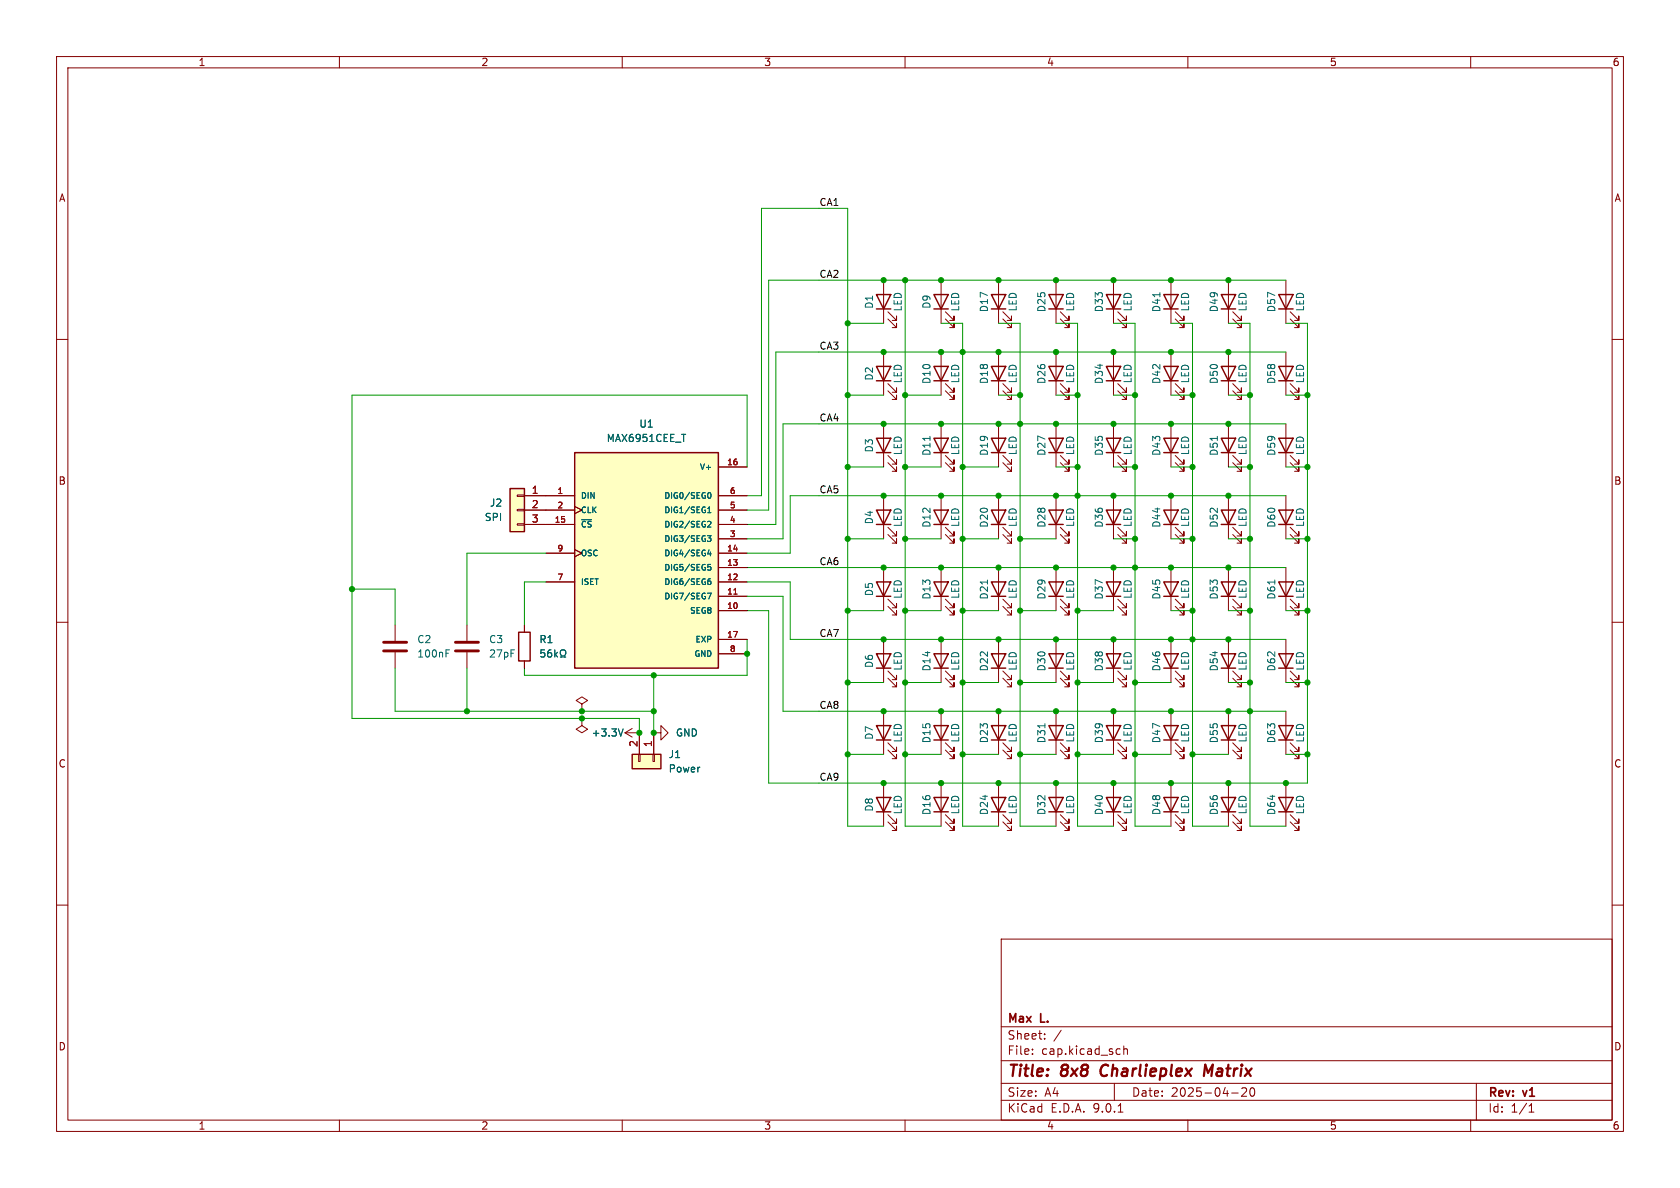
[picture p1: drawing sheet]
<svg xmlns="http://www.w3.org/2000/svg" width="297mm" height="210mm" viewBox="0 0 297 210" stroke-linecap="round" stroke-linejoin="round" font-family="sans-serif">
<defs><g id="words">
<g font-size="2.8" fill="#840000">
<text x="178" y="190.9">Title:</text>
<text x="187.7" y="190.9">8x8</text>
<text x="195.4" y="190.9">Charlieplex</text>
<text x="214.5" y="190.9">Matrix</text>
</g>
<g font-size="2.1" fill="#840000">
<text x="178" y="184">Sheet:</text>
<text x="178" y="181.2">Max</text>
<text x="184" y="181.2">L.</text>
<text x="178" y="186.7">File:</text>
<text x="184.1" y="186.7">cap.kicad_sch</text>
<text x="178" y="196.9">KiCad</text>
<text x="178" y="194.1">Size:</text>
<text x="184.7" y="194.1">A4</text>
<text x="185.7" y="196.9">E.D.A.</text>
<text x="193.3" y="196.9">9.0.1</text>
<text x="200" y="194.1">Date:</text>
<text x="207" y="194.1">2025-04-20</text>
<text x="263" y="194.3">Rev:</text>
<text x="263" y="196.9">Id:</text>
<text x="267.1" y="196.9">1/1</text>
<text x="269.4" y="194.3">v1</text>
</g>
<g font-size="1.8" fill="#840000">
<text x="35" y="11.9">1</text>
<text x="85" y="11.9">2</text>
<text x="135" y="11.9">3</text>
<text x="185" y="11.9">4</text>
<text x="235" y="11.9">5</text>
<text x="285" y="11.9">6</text>
<text x="10.3" y="35.9">A</text>
<text x="285.3" y="35.9">A</text>
<text x="10.3" y="85.9">B</text>
<text x="285.3" y="85.9">B</text>
<text x="10.3" y="135.9">C</text>
<text x="285.3" y="135.9">C</text>
<text x="10.3" y="185.9">D</text>
<text x="285.3" y="185.9">D</text>
<text x="35" y="199.9">1</text>
<text x="85" y="199.9">2</text>
<text x="135" y="199.9">3</text>
<text x="185" y="199.9">4</text>
<text x="235" y="199.9">5</text>
<text x="285" y="199.9">6</text>
</g>
<g font-size="1.8" fill="#006464">
<text x="154.5" y="54.7" transform="rotate(-90 154.5 54.7)">D1</text>
<text x="159.6" y="55.2" transform="rotate(-90 159.6 55.2)">LED</text>
<text x="164.7" y="54.7" transform="rotate(-90 164.7 54.7)">D9</text>
<text x="169.8" y="55.2" transform="rotate(-90 169.8 55.2)">LED</text>
<text x="174.9" y="55.3" transform="rotate(-90 174.9 55.3)">D17</text>
<text x="179.9" y="55.2" transform="rotate(-90 179.9 55.2)">LED</text>
<text x="185" y="55.3" transform="rotate(-90 185 55.3)">D25</text>
<text x="190.1" y="55.2" transform="rotate(-90 190.1 55.2)">LED</text>
<text x="195.2" y="55.3" transform="rotate(-90 195.2 55.3)">D33</text>
<text x="200.3" y="55.2" transform="rotate(-90 200.3 55.2)">LED</text>
<text x="205.3" y="55.3" transform="rotate(-90 205.3 55.3)">D41</text>
<text x="210.4" y="55.2" transform="rotate(-90 210.4 55.2)">LED</text>
<text x="215.5" y="55.3" transform="rotate(-90 215.5 55.3)">D49</text>
<text x="220.6" y="55.2" transform="rotate(-90 220.6 55.2)">LED</text>
<text x="225.7" y="55.3" transform="rotate(-90 225.7 55.3)">D57</text>
<text x="230.7" y="55.2" transform="rotate(-90 230.7 55.2)">LED</text>
<text x="154.5" y="67.4" transform="rotate(-90 154.5 67.4)">D2</text>
<text x="159.6" y="67.9" transform="rotate(-90 159.6 67.9)">LED</text>
<text x="164.7" y="68" transform="rotate(-90 164.7 68)">D10</text>
<text x="169.8" y="67.9" transform="rotate(-90 169.8 67.9)">LED</text>
<text x="174.9" y="68" transform="rotate(-90 174.9 68)">D18</text>
<text x="179.9" y="67.9" transform="rotate(-90 179.9 67.9)">LED</text>
<text x="185" y="68" transform="rotate(-90 185 68)">D26</text>
<text x="190.1" y="67.9" transform="rotate(-90 190.1 67.9)">LED</text>
<text x="195.2" y="68" transform="rotate(-90 195.2 68)">D34</text>
<text x="200.3" y="67.9" transform="rotate(-90 200.3 67.9)">LED</text>
<text x="205.3" y="68" transform="rotate(-90 205.3 68)">D42</text>
<text x="210.4" y="67.9" transform="rotate(-90 210.4 67.9)">LED</text>
<text x="215.5" y="68" transform="rotate(-90 215.5 68)">D50</text>
<text x="220.6" y="67.9" transform="rotate(-90 220.6 67.9)">LED</text>
<text x="225.7" y="68" transform="rotate(-90 225.7 68)">D58</text>
<text x="230.7" y="67.9" transform="rotate(-90 230.7 67.9)">LED</text>
<text x="112.9" y="75.8">U1</text>
<text x="107.2" y="78.3">MAX6951CEE_T</text>
<text x="154.5" y="80.1" transform="rotate(-90 154.5 80.1)">D3</text>
<text x="159.6" y="80.6" transform="rotate(-90 159.6 80.6)">LED</text>
<text x="164.7" y="80.7" transform="rotate(-90 164.7 80.7)">D11</text>
<text x="169.8" y="80.6" transform="rotate(-90 169.8 80.6)">LED</text>
<text x="174.9" y="80.7" transform="rotate(-90 174.9 80.7)">D19</text>
<text x="179.9" y="80.6" transform="rotate(-90 179.9 80.6)">LED</text>
<text x="185" y="80.7" transform="rotate(-90 185 80.7)">D27</text>
<text x="190.1" y="80.6" transform="rotate(-90 190.1 80.6)">LED</text>
<text x="195.2" y="80.7" transform="rotate(-90 195.2 80.7)">D35</text>
<text x="200.3" y="80.6" transform="rotate(-90 200.3 80.6)">LED</text>
<text x="205.3" y="80.7" transform="rotate(-90 205.3 80.7)">D43</text>
<text x="210.4" y="80.6" transform="rotate(-90 210.4 80.6)">LED</text>
<text x="215.5" y="80.7" transform="rotate(-90 215.5 80.7)">D51</text>
<text x="220.6" y="80.6" transform="rotate(-90 220.6 80.6)">LED</text>
<text x="225.7" y="80.7" transform="rotate(-90 225.7 80.7)">D59</text>
<text x="230.7" y="80.6" transform="rotate(-90 230.7 80.6)">LED</text>
<text x="86.5" y="89.8">J2</text>
<text x="85.6" y="92.3">SPI</text>
<text x="154.5" y="92.8" transform="rotate(-90 154.5 92.8)">D4</text>
<text x="159.6" y="93.3" transform="rotate(-90 159.6 93.3)">LED</text>
<text x="164.7" y="93.4" transform="rotate(-90 164.7 93.4)">D12</text>
<text x="169.8" y="93.3" transform="rotate(-90 169.8 93.3)">LED</text>
<text x="174.9" y="93.4" transform="rotate(-90 174.9 93.4)">D20</text>
<text x="179.9" y="93.3" transform="rotate(-90 179.9 93.3)">LED</text>
<text x="185" y="93.4" transform="rotate(-90 185 93.4)">D28</text>
<text x="190.1" y="93.3" transform="rotate(-90 190.1 93.3)">LED</text>
<text x="195.2" y="93.4" transform="rotate(-90 195.2 93.4)">D36</text>
<text x="200.3" y="93.3" transform="rotate(-90 200.3 93.3)">LED</text>
<text x="205.3" y="93.4" transform="rotate(-90 205.3 93.4)">D44</text>
<text x="210.4" y="93.3" transform="rotate(-90 210.4 93.3)">LED</text>
<text x="215.5" y="93.4" transform="rotate(-90 215.5 93.4)">D52</text>
<text x="220.6" y="93.3" transform="rotate(-90 220.6 93.3)">LED</text>
<text x="225.7" y="93.4" transform="rotate(-90 225.7 93.4)">D60</text>
<text x="230.7" y="93.3" transform="rotate(-90 230.7 93.3)">LED</text>
<text x="154.5" y="105.5" transform="rotate(-90 154.5 105.5)">D5</text>
<text x="159.6" y="106" transform="rotate(-90 159.6 106)">LED</text>
<text x="164.7" y="106.1" transform="rotate(-90 164.7 106.1)">D13</text>
<text x="169.8" y="106" transform="rotate(-90 169.8 106)">LED</text>
<text x="174.9" y="106.1" transform="rotate(-90 174.9 106.1)">D21</text>
<text x="179.9" y="106" transform="rotate(-90 179.9 106)">LED</text>
<text x="185" y="106.1" transform="rotate(-90 185 106.1)">D29</text>
<text x="190.1" y="106" transform="rotate(-90 190.1 106)">LED</text>
<text x="195.2" y="106.1" transform="rotate(-90 195.2 106.1)">D37</text>
<text x="200.3" y="106" transform="rotate(-90 200.3 106)">LED</text>
<text x="205.3" y="106.1" transform="rotate(-90 205.3 106.1)">D45</text>
<text x="210.4" y="106" transform="rotate(-90 210.4 106)">LED</text>
<text x="215.5" y="106.1" transform="rotate(-90 215.5 106.1)">D53</text>
<text x="220.6" y="106" transform="rotate(-90 220.6 106)">LED</text>
<text x="225.7" y="106.1" transform="rotate(-90 225.7 106.1)">D61</text>
<text x="230.7" y="106" transform="rotate(-90 230.7 106)">LED</text>
<text x="73.7" y="113.9">C2</text>
<text x="86.4" y="113.9">C3</text>
<text x="95.3" y="113.9">R1</text>
<text x="73.7" y="116.4">100nF</text>
<text x="86.4" y="116.4">27pF</text>
<text x="154.5" y="118.2" transform="rotate(-90 154.5 118.2)">D6</text>
<text x="159.6" y="118.7" transform="rotate(-90 159.6 118.7)">LED</text>
<text x="164.7" y="118.8" transform="rotate(-90 164.7 118.8)">D14</text>
<text x="169.8" y="118.7" transform="rotate(-90 169.8 118.7)">LED</text>
<text x="174.9" y="118.8" transform="rotate(-90 174.9 118.8)">D22</text>
<text x="179.9" y="118.7" transform="rotate(-90 179.9 118.7)">LED</text>
<text x="185" y="118.8" transform="rotate(-90 185 118.8)">D30</text>
<text x="190.1" y="118.7" transform="rotate(-90 190.1 118.7)">LED</text>
<text x="195.2" y="118.8" transform="rotate(-90 195.2 118.8)">D38</text>
<text x="200.3" y="118.7" transform="rotate(-90 200.3 118.7)">LED</text>
<text x="205.3" y="118.8" transform="rotate(-90 205.3 118.8)">D46</text>
<text x="210.4" y="118.7" transform="rotate(-90 210.4 118.7)">LED</text>
<text x="215.5" y="118.8" transform="rotate(-90 215.5 118.8)">D54</text>
<text x="220.6" y="118.7" transform="rotate(-90 220.6 118.7)">LED</text>
<text x="225.7" y="118.8" transform="rotate(-90 225.7 118.8)">D62</text>
<text x="230.7" y="118.7" transform="rotate(-90 230.7 118.7)">LED</text>
<text x="104.5" y="130.4">+3.3V</text>
<text x="119.4" y="130.4">GND</text>
<text x="154.5" y="130.9" transform="rotate(-90 154.5 130.9)">D7</text>
<text x="159.6" y="131.4" transform="rotate(-90 159.6 131.4)">LED</text>
<text x="164.7" y="131.5" transform="rotate(-90 164.7 131.5)">D15</text>
<text x="169.8" y="131.4" transform="rotate(-90 169.8 131.4)">LED</text>
<text x="174.9" y="131.5" transform="rotate(-90 174.9 131.5)">D23</text>
<text x="179.9" y="131.4" transform="rotate(-90 179.9 131.4)">LED</text>
<text x="185" y="131.5" transform="rotate(-90 185 131.5)">D31</text>
<text x="190.1" y="131.4" transform="rotate(-90 190.1 131.4)">LED</text>
<text x="195.2" y="131.5" transform="rotate(-90 195.2 131.5)">D39</text>
<text x="200.3" y="131.4" transform="rotate(-90 200.3 131.4)">LED</text>
<text x="205.3" y="131.5" transform="rotate(-90 205.3 131.5)">D47</text>
<text x="210.4" y="131.4" transform="rotate(-90 210.4 131.4)">LED</text>
<text x="215.5" y="131.5" transform="rotate(-90 215.5 131.5)">D55</text>
<text x="220.6" y="131.4" transform="rotate(-90 220.6 131.4)">LED</text>
<text x="225.7" y="131.5" transform="rotate(-90 225.7 131.5)">D63</text>
<text x="230.7" y="131.4" transform="rotate(-90 230.7 131.4)">LED</text>
<text x="118.1" y="134.2">J1</text>
<text x="118.1" y="136.8">Power</text>
<text x="154.5" y="143.6" transform="rotate(-90 154.5 143.6)">D8</text>
<text x="159.6" y="144.1" transform="rotate(-90 159.6 144.1)">LED</text>
<text x="164.7" y="144.2" transform="rotate(-90 164.7 144.2)">D16</text>
<text x="169.8" y="144.1" transform="rotate(-90 169.8 144.1)">LED</text>
<text x="174.9" y="144.2" transform="rotate(-90 174.9 144.2)">D24</text>
<text x="179.9" y="144.1" transform="rotate(-90 179.9 144.1)">LED</text>
<text x="185" y="144.2" transform="rotate(-90 185 144.2)">D32</text>
<text x="190.1" y="144.1" transform="rotate(-90 190.1 144.1)">LED</text>
<text x="195.2" y="144.2" transform="rotate(-90 195.2 144.2)">D40</text>
<text x="200.3" y="144.1" transform="rotate(-90 200.3 144.1)">LED</text>
<text x="205.3" y="144.2" transform="rotate(-90 205.3 144.2)">D48</text>
<text x="210.4" y="144.1" transform="rotate(-90 210.4 144.1)">LED</text>
<text x="215.5" y="144.2" transform="rotate(-90 215.5 144.2)">D56</text>
<text x="220.6" y="144.1" transform="rotate(-90 220.6 144.1)">LED</text>
<text x="225.7" y="144.2" transform="rotate(-90 225.7 144.2)">D64</text>
<text x="230.7" y="144.1" transform="rotate(-90 230.7 144.1)">LED</text>
</g>
<g font-size="1.8" fill="#a90000">
<text x="93.9" y="87.4">1</text>
<text x="93.9" y="89.9">2</text>
<text x="93.9" y="92.5">3</text>
<text x="112.8" y="132.2" transform="rotate(-90 112.8 132.2)">2</text>
<text x="115.3" y="132.2" transform="rotate(-90 115.3 132.2)">1</text>
</g>
<g font-size="1.7" fill="#0f0f0f">
<text x="144.8" y="36.5">CA1</text>
<text x="144.8" y="49.2">CA2</text>
<text x="144.8" y="61.9">CA3</text>
<text x="144.8" y="74.6">CA4</text>
<text x="144.8" y="87.3">CA5</text>
<text x="144.8" y="100">CA6</text>
<text x="144.8" y="112.7">CA7</text>
<text x="144.8" y="125.4">CA8</text>
<text x="144.8" y="138.1">CA9</text>
</g>
<g font-size="1.4" fill="#006464">
<text x="123.6" y="83.3">V+</text>
<text x="102.6" y="88.4">DIN</text>
<text x="117.3" y="88.4">DIG0/SEG0</text>
<text x="102.6" y="90.9">CLK</text>
<text x="102.6" y="93.4">~{CS}</text>
<text x="117.3" y="90.9">DIG1/SEG1</text>
<text x="117.3" y="93.4">DIG2/SEG2</text>
<text x="117.3" y="96">DIG3/SEG3</text>
<text x="102.6" y="98.5">OSC</text>
<text x="117.3" y="98.5">DIG4/SEG4</text>
<text x="117.3" y="101.1">DIG5/SEG5</text>
<text x="102.6" y="103.6">ISET</text>
<text x="117.3" y="103.6">DIG6/SEG6</text>
<text x="117.3" y="106.1">DIG7/SEG7</text>
<text x="121.9" y="108.7">SEG8</text>
<text x="122.8" y="113.8">EXP</text>
<text x="122.6" y="116.3">GND</text>
</g>
<g font-size="1.4" fill="#a90000">
<text x="128.4" y="82.3">16</text>
<text x="98.4" y="87.4">1</text>
<text x="98.4" y="89.9">2</text>
<text x="128.9" y="87.4">6</text>
<text x="128.9" y="89.9">5</text>
<text x="98" y="92.5">15</text>
<text x="128.9" y="92.5">4</text>
<text x="128.9" y="95">3</text>
<text x="98.4" y="97.5">9</text>
<text x="128.4" y="97.5">14</text>
<text x="128.4" y="100.1">13</text>
<text x="98.4" y="102.6">7</text>
<text x="128.4" y="102.6">12</text>
<text x="128.4" y="105.2">11</text>
<text x="128.4" y="107.7">10</text>
<text x="128.4" y="112.8">17</text>
<text x="128.9" y="115.3">8</text>
</g>
</g></defs>
<g fill="none" stroke="#840000" stroke-width=".18">
<path d="M10 10h277v190h-277zM12 12h273v186h-273zM60 10v2M110 10v2M160 10v2M210 10v2M260 10v2M186.7 49.5v7.7M187.5 56.4l1.5 1.5v-.7v.7h-.8M187.5 55.1l1.5 1.5v-.7v.7h-.8M10 60h2M196.8 62.2v7.7"/>
<path d="M197.6 69.1l1.5 1.5v-.7v.7h-.7M197.6 67.8l1.5 1.5v-.7v.7h-.7M207 74.9v7.7M285 60h2M207.8 81.8l1.5 1.5v-.7v.7h-.8M207.8 80.5l1.5 1.5v-.7v.7h-.8M10 110h2M82.5 110.5v2.8M82.5 115.3v2.8M156.2 113v7.7M157 119.9l1.5 1.5v-.7v.7h-.8M157 118.6l1.5 1.5v-.7v.7h-.8"/>
<path d="M285 110h2M156.2 125.7v7.7M157 132.6l1.5 1.5v-.7v.7h-.8M157 131.3l1.5 1.5v-.7v.7h-.8M217.2 138.4v7.7M217.9 145.3l1.6 1.5v-.7v.7h-.8M217.9 144l1.6 1.5v-.7v.7h-.8M10 160h2M177 166h108v32h-108zM285 160h2M60 198v2M110 198v2"/>
<path d="M160 198v2M177 194.5h108M177 191.5h108M177 187.5h108M177 181.5h108M182.5 186.3v.1M182.5 185.5v.1M184.7 183.6v.1M184.7 182.8v.1M187.6 182.1l-1.3 2M197 191.5v3M197.7 196.6h.8"/>
<path d="M197.9 185.4l.1 .1M198 186.3l-.1 .1M198.7 184.9v1.5M198.7 185.5l.2-.1 .3 .1 .1 .9M210 198v2M217.7 193.2h1.2M219.5 192.4l.6-.1 .2 .1 .1 .3-.9 1.1h.9M221.1 192.4l.2-.1a.81 .81 0 0 1 .6 .6 .81 .81 0 0 1-.3 .8l-.1 .1a.81 .81 0 0 1-.4-1.4zM260 198v2M261 191.5v6.5M270.3 196.6h.9M270.3 195.5l.4-.4v1.5"/>
</g>
<path d="M194.8 188.5a1.27 1.27 0 0 0 0 1.6M214.4 188.2l-.8 1.4-.5-1.4-.3 2" fill="none" stroke="#840000" stroke-width=".4"/>
<path d="M185.4 52.1h2.6l-1.3 2.5zM185.4 54.6h2.6M195.6 64.8h2.5l-1.3 2.5zM195.6 67.3h2.5M205.7 77.5h2.6l-1.3 2.5zM205.7 80h2.6M154.9 115.6h2.6l-1.3 2.5zM154.9 118.1h2.6M154.9 128.3h2.6l-1.3 2.5zM154.9 130.8h2.6M215.9 141h2.5l-1.2 2.5zM215.9 143.5h2.5" fill="none" stroke="#840000" stroke-width=".25"/>
<path d="M80.5 113.5h4.1M80.5 115.1h4.1" fill="none" stroke="#840000" stroke-width=".51"/>
<path d="M101.6 80h25.4v38.1h-25.4z" fill="#ffffc2"/>
<path d="M185.4 77.5h2.6l-1.3 2.5zM101.6 80h25.4v38.1h-25.4zM154.9 90.2h2.6l-1.3 2.5zM154.9 92.7h2.6M185.4 80h2.6M154.9 141h2.6l-1.3 2.5zM154.9 143.5h2.6" fill="none" stroke="#840000" stroke-width=".25"/>
<g fill="none" stroke="#840000" stroke-width=".18">
<path d="M186.7 74.9v7.7M96.5 87.6h5.1M96.5 90.2h5.1M96.5 92.7h5.1M96.5 97.8h5.1M101.6 89.5l1.3 .7-1.3 .6M101.6 97.2l1.3 .6-1.3 .6M127 87.6h5.1M127 90.2h5.1M127 92.7h5.1M127 97.8h5.1M127 82.6h5.1"/>
<path d="M127 95.3h5.1M156.2 87.6v7.7M157 94.5l1.5 1.5v-.7v.7h-.8M157 93.2l1.5 1.5v-.7v.7h-.8M187.5 81.8l1.5 1.5v-.7v.7h-.8M187.5 80.5l1.5 1.5v-.7v.7h-.8M96.5 102.9h5.1M127 102.9h5.1M127 100.3h5.1M127 105.4h5.1M127 108h5.1M127 113h5.1"/>
<path d="M127 115.6h5.1M102.9 127v1.3l1 .6-1 .6-1-.6 1-.6M102.9 127h.1M110.5 129.5l1.3 .8M110.5 129.5h2.5M111.8 128.8l-1.3 .7M113 129.5h.1M156.2 138.4v7.7M157 145.3l1.5 1.5v-.7v.7h-.8M157 144l1.5 1.5v-.7v.7h-.8"/>
</g>
<g fill="none" stroke="#006464" stroke-width=".18">
<path d="M120.5 76.8h.7M102.8 91.9h1.8M125.1 94.7h.6l-.3 .4 .2 .1 .1 .3-.2 .2h-.3M125.1 90.6h.6M125.1 89.9l.3-.3v1M125.2 92.2h.3l.2 .2-.6 .8h.6M125.2 99.8h.4M125.2 87.2l.2-.1a.54 .54 0 0 1 .3 .5 .54 .54 0 0 1-.3 .5l-.2-.1M125.4 97.2l-.3 .7h.6M125.6 97.6v.7M125.1 104.9h.6l-.4 1M125.2 100.2h.3l.2 .2-.1 .3h-.4"/>
<path d="M125.2 102.8l.3-.1 .2 .2-.1 .4h-.4M125.6 102.3l-.3 .1-.1 .2M110.2 128.8l-.5 1.3"/>
</g>
<path d="M129.7 105h.6" fill="none" stroke="#a90000" stroke-width=".18"/>
<path d="M111.8 133.4h5v2.5h-5z" fill="#ffffc2"/>
<g fill="none" stroke="#840000" stroke-width=".25">
<path d="M154.9 52.1h2.6l-1.3 2.5zM154.9 54.6h2.6M195.6 52.1h2.5l-1.3 2.5zM195.6 54.6h2.5M154.9 64.8h2.6l-1.3 2.5zM154.9 77.5h2.6l-1.3 2.5zM154.9 67.3h2.6M205.7 64.8h2.6l-1.3 2.5zM205.7 67.3h2.6M154.9 80h2.6M165.1 115.6h2.5l-1.2 2.5zM165.1 118.1h2.5"/>
<path d="M111.8 133.4h5v2.5h-5zM165.1 128.3h2.5l-1.2 2.5zM165.1 130.8h2.5M175.3 128.3h2.5l-1.3 2.5zM175.3 130.8h2.5"/>
</g>
<g fill="none" stroke="#840000" stroke-width=".18">
<path d="M156.2 49.5v7.7M157 56.4l1.5 1.5v-.7v.7h-.8M157 55.1l1.5 1.5v-.7v.7h-.8M196.8 49.5v7.7M197.6 56.4l1.5 1.5v-.7v.7h-.7M197.6 55.1l1.5 1.5v-.7v.7h-.7M156.2 62.2v7.7M156.2 74.9v7.7M157 69.1l1.5 1.5v-.7v.7h-.8M157 67.8l1.5 1.5v-.7v.7h-.8M207 62.2v7.7M207.8 69.1l1.5 1.5v-.7v.7h-.8"/>
<path d="M207.8 67.8l1.5 1.5v-.7v.7h-.8M157 81.8l1.5 1.5v-.7v.7h-.8M157 80.5l1.5 1.5v-.7v.7h-.8M69.8 110.5v2.8M69.8 115.3v2.8M166.4 113v7.7M167.1 119.9l1.6 1.5v-.7v.7h-.8M167.1 118.6l1.6 1.5v-.7v.7h-.8M112.9 133.4h.3v1.2h-.3zM113 129.5v3.9M115.4 133.4h.3v1.2h-.3zM115.6 129.5h1.2v-1.2l1.3 1.2-1.3 1.3v-1.3"/>
<path d="M115.6 129.5h.1M115.6 129.5v3.9M166.4 125.7v7.7M167.1 132.6l1.6 1.5v-.7v.7h-.8M167.1 131.3l1.6 1.5v-.7v.7h-.8M176.5 125.7v7.7M177.3 132.6l1.5 1.5v-.7v.7h-.7M177.3 131.3l1.5 1.5v-.7v.7h-.7"/>
</g>
<path d="M67.8 113.5h4.1M67.8 115.1h4.1" fill="none" stroke="#840000" stroke-width=".51"/>
<path d="M78.9 115.5h.4M78.9 114.9h.6" fill="none" stroke="#006464" stroke-width=".18"/>
<path d="M90.2 86.4h2.5v7.6h-2.5z" fill="#ffffc2"/>
<g fill="none" stroke="#840000" stroke-width=".25">
<path d="M165.1 52.1h2.5l-1.2 2.5zM165.1 54.6h2.5M175.3 52.1h2.5l-1.3 2.5zM175.3 54.6h2.5M205.7 52.1h2.6l-1.3 2.5zM205.7 54.6h2.6M215.9 52.1h2.5l-1.2 2.5zM215.9 54.6h2.5M226.1 52.1h2.5l-1.3 2.5zM226.1 54.6h2.5M165.1 64.8h2.5l-1.2 2.5zM165.1 77.5h2.5l-1.2 2.5z"/>
<path d="M165.1 67.3h2.5M175.3 64.8h2.5l-1.3 2.5zM175.3 77.5h2.5l-1.3 2.5zM175.3 67.3h2.5M185.4 64.8h2.6l-1.3 2.5zM185.4 67.3h2.6M195.6 77.5h2.5l-1.3 2.5zM215.9 64.8h2.5l-1.2 2.5zM215.9 77.5h2.5l-1.2 2.5zM215.9 67.3h2.5M226.1 64.8h2.5l-1.3 2.5zM226.1 77.5h2.5l-1.3 2.5z"/>
<path d="M226.1 67.3h2.5M90.2 86.4h2.5v7.6h-2.5zM165.1 90.2h2.5l-1.2 2.5zM165.1 92.7h2.5M165.1 80h2.5M175.3 90.2h2.5l-1.3 2.5zM175.3 92.7h2.5M175.3 80h2.5M185.4 90.2h2.6l-1.3 2.5zM185.4 92.7h2.6M195.6 90.2h2.5l-1.3 2.5zM195.6 92.7h2.5"/>
<path d="M195.6 80h2.5M205.7 90.2h2.6l-1.3 2.5zM205.7 92.7h2.6M215.9 90.2h2.5l-1.2 2.5zM215.9 92.7h2.5M215.9 80h2.5M226.1 90.2h2.5l-1.3 2.5zM226.1 92.7h2.5M226.1 80h2.5M91.7 111.8h2v5h-2zM154.9 102.9h2.6l-1.3 2.5zM154.9 105.4h2.6"/>
<path d="M165.1 102.9h2.5l-1.2 2.5zM165.1 105.4h2.5M175.3 115.6h2.5l-1.3 2.5zM175.3 102.9h2.5l-1.3 2.5zM175.3 118.1h2.5M175.3 105.4h2.5M185.4 115.6h2.6l-1.3 2.5zM185.4 102.9h2.6l-1.3 2.5zM185.4 118.1h2.6M185.4 105.4h2.6M195.6 115.6h2.5l-1.3 2.5zM195.6 102.9h2.5l-1.3 2.5z"/>
<path d="M195.6 118.1h2.5M195.6 105.4h2.5M205.7 102.9h2.6l-1.3 2.5zM205.7 115.6h2.6l-1.3 2.5zM205.7 118.1h2.6M205.7 105.4h2.6M215.9 115.6h2.5l-1.2 2.5zM215.9 102.9h2.5l-1.2 2.5zM215.9 118.1h2.5M215.9 105.4h2.5M226.1 115.6h2.5l-1.3 2.5zM226.1 102.9h2.5l-1.3 2.5z"/>
<path d="M226.1 118.1h2.5M226.1 105.4h2.5M185.4 128.3h2.6l-1.3 2.5zM185.4 130.8h2.6M195.6 128.3h2.5l-1.3 2.5zM195.6 130.8h2.5M205.7 128.3h2.6l-1.3 2.5zM205.7 130.8h2.6M215.9 128.3h2.5l-1.2 2.5zM215.9 130.8h2.5M226.1 128.3h2.5l-1.3 2.5zM226.1 130.8h2.5"/>
<path d="M165.1 141h2.5l-1.2 2.5zM165.1 143.5h2.5M175.3 141h2.5l-1.3 2.5zM175.3 143.5h2.5M185.4 141h2.6l-1.3 2.5zM185.4 143.5h2.6M195.6 141h2.5l-1.3 2.5zM195.6 143.5h2.5M205.7 141h2.6l-1.3 2.5zM205.7 143.5h2.6M226.1 141h2.5l-1.3 2.5zM226.1 143.5h2.5"/>
</g>
<g fill="none" stroke="#840000" stroke-width=".18">
<path d="M166.4 49.5v7.7M167.1 56.4l1.6 1.5v-.7v.7h-.8M167.1 55.1l1.6 1.5v-.7v.7h-.8M176.5 49.5v7.7M177.3 56.4l1.5 1.5v-.7v.7h-.7M177.3 55.1l1.5 1.5v-.7v.7h-.7M207 49.5v7.7M207.8 56.4l1.5 1.5v-.7v.7h-.8M207.8 55.1l1.5 1.5v-.7v.7h-.8M217.2 49.5v7.7M217.9 56.4l1.6 1.5v-.7v.7h-.8M217.9 55.1l1.6 1.5v-.7v.7h-.8"/>
<path d="M227.3 49.5v7.7M228.1 56.4l1.5 1.5v-.7v.7h-.7M228.1 55.1l1.5 1.5v-.7v.7h-.7M166.4 62.2v7.7M166.4 74.9v7.7M167.1 69.1l1.6 1.5v-.7v.7h-.8M167.1 67.8l1.6 1.5v-.7v.7h-.8M176.5 62.2v7.7M176.5 74.9v7.7M177.3 69.1l1.5 1.5v-.7v.7h-.7M177.3 67.8l1.5 1.5v-.7v.7h-.7M186.7 62.2v7.7"/>
<path d="M187.5 69.1l1.5 1.5v-.7v.7h-.8M187.5 67.8l1.5 1.5v-.7v.7h-.8M196.8 74.9v7.7M217.2 62.2v7.7M217.2 74.9v7.7M217.9 69.1l1.6 1.5v-.7v.7h-.8M217.9 67.8l1.6 1.5v-.7v.7h-.8M227.3 62.2v7.7M227.3 74.9v7.7M228.1 69.1l1.5 1.5v-.7v.7h-.7M228.1 67.8l1.5 1.5v-.7v.7h-.7M91.4 87.5h1.3v.3h-1.3z"/>
<path d="M91.4 90h1.3v.3h-1.3zM91.4 92.6h1.3v.2h-1.3zM92.7 87.6h8.9M92.7 90.2h8.9M92.7 92.7h8.9M96.5 97.8h5.1M101.6 89.5l1.3 .7-1.3 .6M101.6 97.2l1.3 .6-1.3 .6M127 87.6h5.1M127 90.2h5.1M127 92.7h5.1M127 97.8h5.1"/>
<path d="M127 82.6h5.1M127 95.3h5.1M166.4 87.6v7.7M167.1 81.8l1.6 1.5v-.7v.7h-.8M167.1 80.5l1.6 1.5v-.7v.7h-.8M167.1 94.5l1.6 1.5v-.7v.7h-.8M167.1 93.2l1.6 1.5v-.7v.7h-.8M176.5 87.6v7.7M177.3 94.5l1.5 1.5v-.7v.7h-.7M177.3 93.2l1.5 1.5v-.7v.7h-.7M177.3 81.8l1.5 1.5v-.7v.7h-.7M177.3 80.5l1.5 1.5v-.7v.7h-.7"/>
<path d="M186.7 87.6v7.7M187.5 94.5l1.5 1.5v-.7v.7h-.8M187.5 93.2l1.5 1.5v-.7v.7h-.8M196.8 87.6v7.7M197.6 81.8l1.5 1.5v-.7v.7h-.7M197.6 80.5l1.5 1.5v-.7v.7h-.7M197.6 94.5l1.5 1.5v-.7v.7h-.7M197.6 93.2l1.5 1.5v-.7v.7h-.7M207 87.6v7.7M207.8 94.5l1.5 1.5v-.7v.7h-.8M207.8 93.2l1.5 1.5v-.7v.7h-.8M217.2 87.6v7.7"/>
<path d="M217.9 94.5l1.6 1.5v-.7v.7h-.8M217.9 93.2l1.6 1.5v-.7v.7h-.8M217.9 81.8l1.6 1.5v-.7v.7h-.8M217.9 80.5l1.6 1.5v-.7v.7h-.8M227.3 87.6v7.7M228.1 94.5l1.5 1.5v-.7v.7h-.7M228.1 93.2l1.5 1.5v-.7v.7h-.7M228.1 81.8l1.5 1.5v-.7v.7h-.7M228.1 80.5l1.5 1.5v-.7v.7h-.7M92.7 110.5v1.3M92.7 116.8v1.3M96.5 102.9h5.1"/>
<path d="M127 102.9h5.1M127 100.3h5.1M127 105.4h5.1M127 108h5.1M127 113h5.1M127 115.6h5.1M156.2 100.3v7.7M157 107.2l1.5 1.5v-.7v.7h-.8M157 105.9l1.5 1.5v-.7v.7h-.8M166.4 100.3v7.7M167.1 107.2l1.6 1.5v-.7v.7h-.8M167.1 105.9l1.6 1.5v-.7v.7h-.8"/>
<path d="M176.5 100.3v7.7M176.5 113v7.7M177.3 119.9l1.5 1.5v-.7v.7h-.7M177.3 118.6l1.5 1.5v-.7v.7h-.7M177.3 107.2l1.5 1.5v-.7v.7h-.7M177.3 105.9l1.5 1.5v-.7v.7h-.7M186.7 100.3v7.7M186.7 113v7.7M187.5 119.9l1.5 1.5v-.7v.7h-.8M187.5 118.6l1.5 1.5v-.7v.7h-.8M187.5 107.2l1.5 1.5v-.7v.7h-.8M187.5 105.9l1.5 1.5v-.7v.7h-.8"/>
<path d="M196.8 100.3v7.7M196.8 113v7.7M197.6 119.9l1.5 1.5v-.7v.7h-.7M197.6 118.6l1.5 1.5v-.7v.7h-.7M197.6 107.2l1.5 1.5v-.7v.7h-.7M197.6 105.9l1.5 1.5v-.7v.7h-.7M207 100.3v7.7M207 113v7.7M207.8 107.2l1.5 1.5v-.7v.7h-.8M207.8 105.9l1.5 1.5v-.7v.7h-.8M207.8 119.9l1.5 1.5v-.7v.7h-.8M207.8 118.6l1.5 1.5v-.7v.7h-.8"/>
<path d="M217.2 100.3v7.7M217.2 113v7.7M217.9 119.9l1.6 1.5v-.7v.7h-.8M217.9 118.6l1.6 1.5v-.7v.7h-.8M217.9 107.2l1.6 1.5v-.7v.7h-.8M217.9 105.9l1.6 1.5v-.7v.7h-.8M227.3 100.3v7.7M227.3 113v7.7M228.1 119.9l1.5 1.5v-.7v.7h-.7M228.1 118.6l1.5 1.5v-.7v.7h-.7M228.1 107.2l1.5 1.5v-.7v.7h-.7M228.1 105.9l1.5 1.5v-.7v.7h-.7"/>
<path d="M102.9 124.5l1-.7-1-.6-1 .6 1 .7v1.2M102.9 125.7h.1M113 129.5h.1M113 129.5v3.9M115.6 129.5h.1M115.6 129.5v3.9M166.4 138.4v7.7M176.5 138.4v7.7M186.7 125.7v7.7M186.7 138.4v7.7M187.5 132.6l1.5 1.5v-.7v.7h-.8M187.5 131.3l1.5 1.5v-.7v.7h-.8"/>
<path d="M196.8 125.7v7.7M196.8 138.4v7.7M197.6 132.6l1.5 1.5v-.7v.7h-.7M197.6 131.3l1.5 1.5v-.7v.7h-.7M207 125.7v7.7M207 138.4v7.7M207.8 132.6l1.5 1.5v-.7v.7h-.8M207.8 131.3l1.5 1.5v-.7v.7h-.8M217.2 125.7v7.7M217.9 132.6l1.6 1.5v-.7v.7h-.8M217.9 131.3l1.6 1.5v-.7v.7h-.8M227.3 125.7v7.7"/>
<path d="M227.3 138.4v7.7M228.1 132.6l1.5 1.5v-.7v.7h-.7M228.1 131.3l1.5 1.5v-.7v.7h-.7M167.1 145.3l1.6 1.5v-.7v.7h-.8M167.1 144l1.6 1.5v-.7v.7h-.8M177.3 145.3l1.5 1.5v-.7v.7h-.7M177.3 144l1.5 1.5v-.7v.7h-.7M187.5 145.3l1.5 1.5v-.7v.7h-.8M187.5 144l1.5 1.5v-.7v.7h-.8M197.6 145.3l1.5 1.5v-.7v.7h-.7M197.6 144l1.5 1.5v-.7v.7h-.7M207.8 145.3l1.5 1.5v-.7v.7h-.8"/>
<path d="M207.8 144l1.5 1.5v-.7v.7h-.8M228.1 145.3l1.5 1.5v-.7v.7h-.7M228.1 144l1.5 1.5v-.7v.7h-.7"/>
</g>
<g fill="none" stroke="#006464" stroke-width=".18">
<path d="M205 51.7v.8M120.5 76.8h.7M164.4 77.1v.8M215.2 77.1v.8M102.8 91.9h1.8M125.1 94.7h.6l-.3 .4 .2 .1 .1 .3-.2 .2h-.3M125.1 90.6h.6M125.1 89.9l.3-.3v1M125.2 92.2h.3l.2 .2-.6 .8h.6M125.2 99.8h.4M125.2 87.2l.2-.1a.54 .54 0 0 1 .3 .5 .54 .54 0 0 1-.3 .5l-.2-.1M125.4 97.2l-.3 .7h.6"/>
<path d="M125.6 97.6v.7M96.3 114.9h-.6l-.1 .6 .2-.1h.4l.1 .2v.4l-.2 .1-.5-.1M97.4 114.9h-.3a.86 .86 0 0 0 0 1.2l.4-.1v-.4l-.2-.2h-.2l-.3 .2M98.1 114.9v1.2M98.2 115.7l.4 .4M98.6 115.3l-.5 .5M99.1 116.1h.3v-.2a.54 .54 0 0 1-.3-.7 .54 .54 0 0 1 .7-.3 .58 .58 0 0 1-.1 1v.2h.3M125.1 104.9h.6l-.4 1M125.2 100.2h.3l.2 .2-.1 .3h-.4M125.2 102.8l.3-.1 .2 .2-.1 .4h-.4M125.6 102.3l-.3 .1-.1 .2M174.6 102.5v.8"/>
<path d="M225.4 102.5v.8M110.2 128.8l-.5 1.3M184.7 127.9v.8"/>
</g>
<g fill="none" stroke="#009600" stroke-width=".18">
<path d="M149.9 57.2h6.3M160 49.5v96.6h6.4M166.4 57.2h3.8v88.9h6.3M176.5 57.2h3.8v88.9h6.4M186.7 57.2h3.8v88.9h6.3M196.8 57.2h3.9v88.9h6.3M207 57.2h3.8v88.9h6.4M217.2 57.2h3.8v88.9h6.3M227.3 57.2h3.8v81.2h-95.2v-30.4h-3.8M227.3 49.5h-91.4v40.7h-3.8M149.9 69.9h6.3M160 69.9h6.4"/>
<path d="M176.5 69.9h3.8M186.7 69.9h3.8M196.8 69.9h3.9M207 69.9h3.8M217.2 69.9h3.8M227.3 62.2h-90.1v30.5h-5.1M227.3 74.9h-88.9v20.4h-6.3M227.3 69.9h3.8M96.5 97.8h-14v12.7M132.1 87.6h2.5v-50.8h15.3v109.3h6.3M132.1 82.6v-12.7h-69.9v57.1h50.8v2.5M149.9 82.6h6.3"/>
<path d="M149.9 95.3h6.3M160 82.6h6.4M160 95.3h6.4M170.2 82.6h6.3M170.2 95.3h6.3M180.3 95.3h6.4M186.7 82.6h3.8M196.8 82.6h3.9M196.8 95.3h3.9M207 82.6h3.8M207 95.3h3.8M217.2 82.6h3.8"/>
<path d="M217.2 95.3h3.8M227.3 87.6h-87.6v10.2h-7.6M227.3 82.6h3.8M227.3 95.3h3.8M62.2 104.1h7.6v6.4M69.8 118.1v7.6h45.8M82.5 118.1v7.6M96.5 102.9h-3.8v7.6M115.6 119.4v10.1M132.1 102.9h7.6v10.1h87.6M132.1 100.3h95.2M132.1 113v6.4h-39.4v-1.3"/>
<path d="M132.1 105.4h6.3v20.3h88.9M149.9 108h6.3M160 108h6.4M170.2 108h6.3M180.3 108h6.4M190.5 108h6.3M207 108h3.8M217.2 108h3.8M227.3 108h3.8M149.9 120.7h6.3M149.9 133.4h6.3M160 120.7h6.4"/>
<path d="M160 133.4h6.4M170.2 120.7h6.3M170.2 133.4h6.3M180.3 120.7h6.4M180.3 133.4h6.4M190.5 120.7h6.3M190.5 133.4h6.3M200.7 120.7h6.3M200.7 133.4h6.3M210.8 133.4h6.4M217.2 120.7h3.8M227.3 120.7h3.8"/>
<path d="M227.3 133.4h3.8"/>
</g>
<path d="M129.7 105h.6" fill="none" stroke="#a90000" stroke-width=".18"/>
<g fill="#009600" stroke="#009600" stroke-width=".18">
<circle cx="156.2" cy="125.7" r=".46"/>
<circle cx="160" cy="133.4" r=".46"/>
<circle cx="160" cy="120.7" r=".46"/>
<circle cx="149.9" cy="120.7" r=".46"/>
<circle cx="156.2" cy="138.4" r=".46"/>
<circle cx="149.9" cy="133.4" r=".46"/>
<circle cx="82.5" cy="125.7" r=".46"/>
<circle cx="115.6" cy="125.7" r=".46"/>
<circle cx="115.6" cy="119.4" r=".46"/>
<circle cx="132.1" cy="115.6" r=".46"/>
<circle cx="102.9" cy="125.7" r=".46"/>
<circle cx="102.9" cy="127" r=".46"/>
<circle cx="115.6" cy="129.5" r=".46"/>
<circle cx="113" cy="129.5" r=".46"/>
<circle cx="62.2" cy="104.1" r=".46"/>
<circle cx="160" cy="108" r=".46"/>
<circle cx="156.2" cy="100.3" r=".46"/>
<circle cx="149.9" cy="108" r=".46"/>
<circle cx="160" cy="95.3" r=".46"/>
<circle cx="156.2" cy="113" r=".46"/>
<circle cx="156.2" cy="87.6" r=".46"/>
<circle cx="149.9" cy="95.3" r=".46"/>
<circle cx="149.9" cy="69.9" r=".46"/>
<circle cx="156.2" cy="62.2" r=".46"/>
<circle cx="160" cy="49.5" r=".46"/>
<circle cx="156.2" cy="49.5" r=".46"/>
<circle cx="149.9" cy="82.6" r=".46"/>
<circle cx="160" cy="82.6" r=".46"/>
<circle cx="160" cy="69.9" r=".46"/>
<circle cx="156.2" cy="74.9" r=".46"/>
<circle cx="149.9" cy="57.2" r=".46"/>
<circle cx="200.7" cy="69.9" r=".46"/>
<circle cx="207" cy="62.2" r=".46"/>
<circle cx="196.8" cy="62.2" r=".46"/>
<circle cx="196.8" cy="49.5" r=".46"/>
<circle cx="207" cy="49.5" r=".46"/>
<circle cx="190.5" cy="69.9" r=".46"/>
<circle cx="186.7" cy="62.2" r=".46"/>
<circle cx="180.3" cy="74.9" r=".46"/>
<circle cx="186.7" cy="74.9" r=".46"/>
<circle cx="180.3" cy="69.9" r=".46"/>
<circle cx="186.7" cy="49.5" r=".46"/>
<circle cx="196.8" cy="74.9" r=".46"/>
<circle cx="207" cy="74.9" r=".46"/>
<circle cx="190.5" cy="82.6" r=".46"/>
<circle cx="196.8" cy="100.3" r=".46"/>
<circle cx="186.7" cy="100.3" r=".46"/>
<circle cx="166.4" cy="100.3" r=".46"/>
<circle cx="176.5" cy="100.3" r=".46"/>
<circle cx="196.8" cy="87.6" r=".46"/>
<circle cx="190.5" cy="87.6" r=".46"/>
<circle cx="221" cy="95.3" r=".46"/>
<circle cx="217.2" cy="87.6" r=".46"/>
<circle cx="231.1" cy="82.6" r=".46"/>
<circle cx="231.1" cy="95.3" r=".46"/>
<circle cx="221" cy="82.6" r=".46"/>
<circle cx="217.2" cy="100.3" r=".46"/>
<circle cx="200.7" cy="100.3" r=".46"/>
<circle cx="207" cy="100.3" r=".46"/>
<circle cx="210.8" cy="82.6" r=".46"/>
<circle cx="200.7" cy="95.3" r=".46"/>
<circle cx="200.7" cy="82.6" r=".46"/>
<circle cx="210.8" cy="95.3" r=".46"/>
<circle cx="207" cy="87.6" r=".46"/>
<circle cx="166.4" cy="62.2" r=".46"/>
<circle cx="176.5" cy="62.2" r=".46"/>
<circle cx="170.2" cy="62.2" r=".46"/>
<circle cx="176.5" cy="87.6" r=".46"/>
<circle cx="180.3" cy="95.3" r=".46"/>
<circle cx="176.5" cy="74.9" r=".46"/>
<circle cx="186.7" cy="87.6" r=".46"/>
<circle cx="170.2" cy="95.3" r=".46"/>
<circle cx="170.2" cy="82.6" r=".46"/>
<circle cx="166.4" cy="87.6" r=".46"/>
<circle cx="166.4" cy="74.9" r=".46"/>
<circle cx="176.5" cy="49.5" r=".46"/>
<circle cx="166.4" cy="49.5" r=".46"/>
<circle cx="221" cy="69.9" r=".46"/>
<circle cx="217.2" cy="62.2" r=".46"/>
<circle cx="217.2" cy="49.5" r=".46"/>
<circle cx="210.8" cy="69.9" r=".46"/>
<circle cx="217.2" cy="74.9" r=".46"/>
<circle cx="231.1" cy="69.9" r=".46"/>
<circle cx="176.5" cy="138.4" r=".46"/>
<circle cx="186.7" cy="138.4" r=".46"/>
<circle cx="190.5" cy="120.7" r=".46"/>
<circle cx="166.4" cy="138.4" r=".46"/>
<circle cx="190.5" cy="133.4" r=".46"/>
<circle cx="217.2" cy="113" r=".46"/>
<circle cx="190.5" cy="108" r=".46"/>
<circle cx="196.8" cy="113" r=".46"/>
<circle cx="207" cy="113" r=".46"/>
<circle cx="210.8" cy="108" r=".46"/>
<circle cx="210.8" cy="113" r=".46"/>
<circle cx="221" cy="108" r=".46"/>
<circle cx="231.1" cy="108" r=".46"/>
<circle cx="221" cy="125.7" r=".46"/>
<circle cx="221" cy="120.7" r=".46"/>
<circle cx="217.2" cy="125.7" r=".46"/>
<circle cx="227.3" cy="138.4" r=".46"/>
<circle cx="231.1" cy="133.4" r=".46"/>
<circle cx="231.1" cy="120.7" r=".46"/>
<circle cx="200.7" cy="133.4" r=".46"/>
<circle cx="196.8" cy="125.7" r=".46"/>
<circle cx="200.7" cy="120.7" r=".46"/>
<circle cx="207" cy="138.4" r=".46"/>
<circle cx="196.8" cy="138.4" r=".46"/>
<circle cx="210.8" cy="133.4" r=".46"/>
<circle cx="207" cy="125.7" r=".46"/>
<circle cx="217.2" cy="138.4" r=".46"/>
<circle cx="170.2" cy="133.4" r=".46"/>
<circle cx="166.4" cy="125.7" r=".46"/>
<circle cx="170.2" cy="120.7" r=".46"/>
<circle cx="166.4" cy="113" r=".46"/>
<circle cx="186.7" cy="125.7" r=".46"/>
<circle cx="176.5" cy="125.7" r=".46"/>
<circle cx="180.3" cy="133.4" r=".46"/>
<circle cx="180.3" cy="120.7" r=".46"/>
<circle cx="176.5" cy="113" r=".46"/>
<circle cx="170.2" cy="108" r=".46"/>
<circle cx="186.7" cy="113" r=".46"/>
<circle cx="180.3" cy="108" r=".46"/>
</g>
<use href="#words"/>
</svg>
